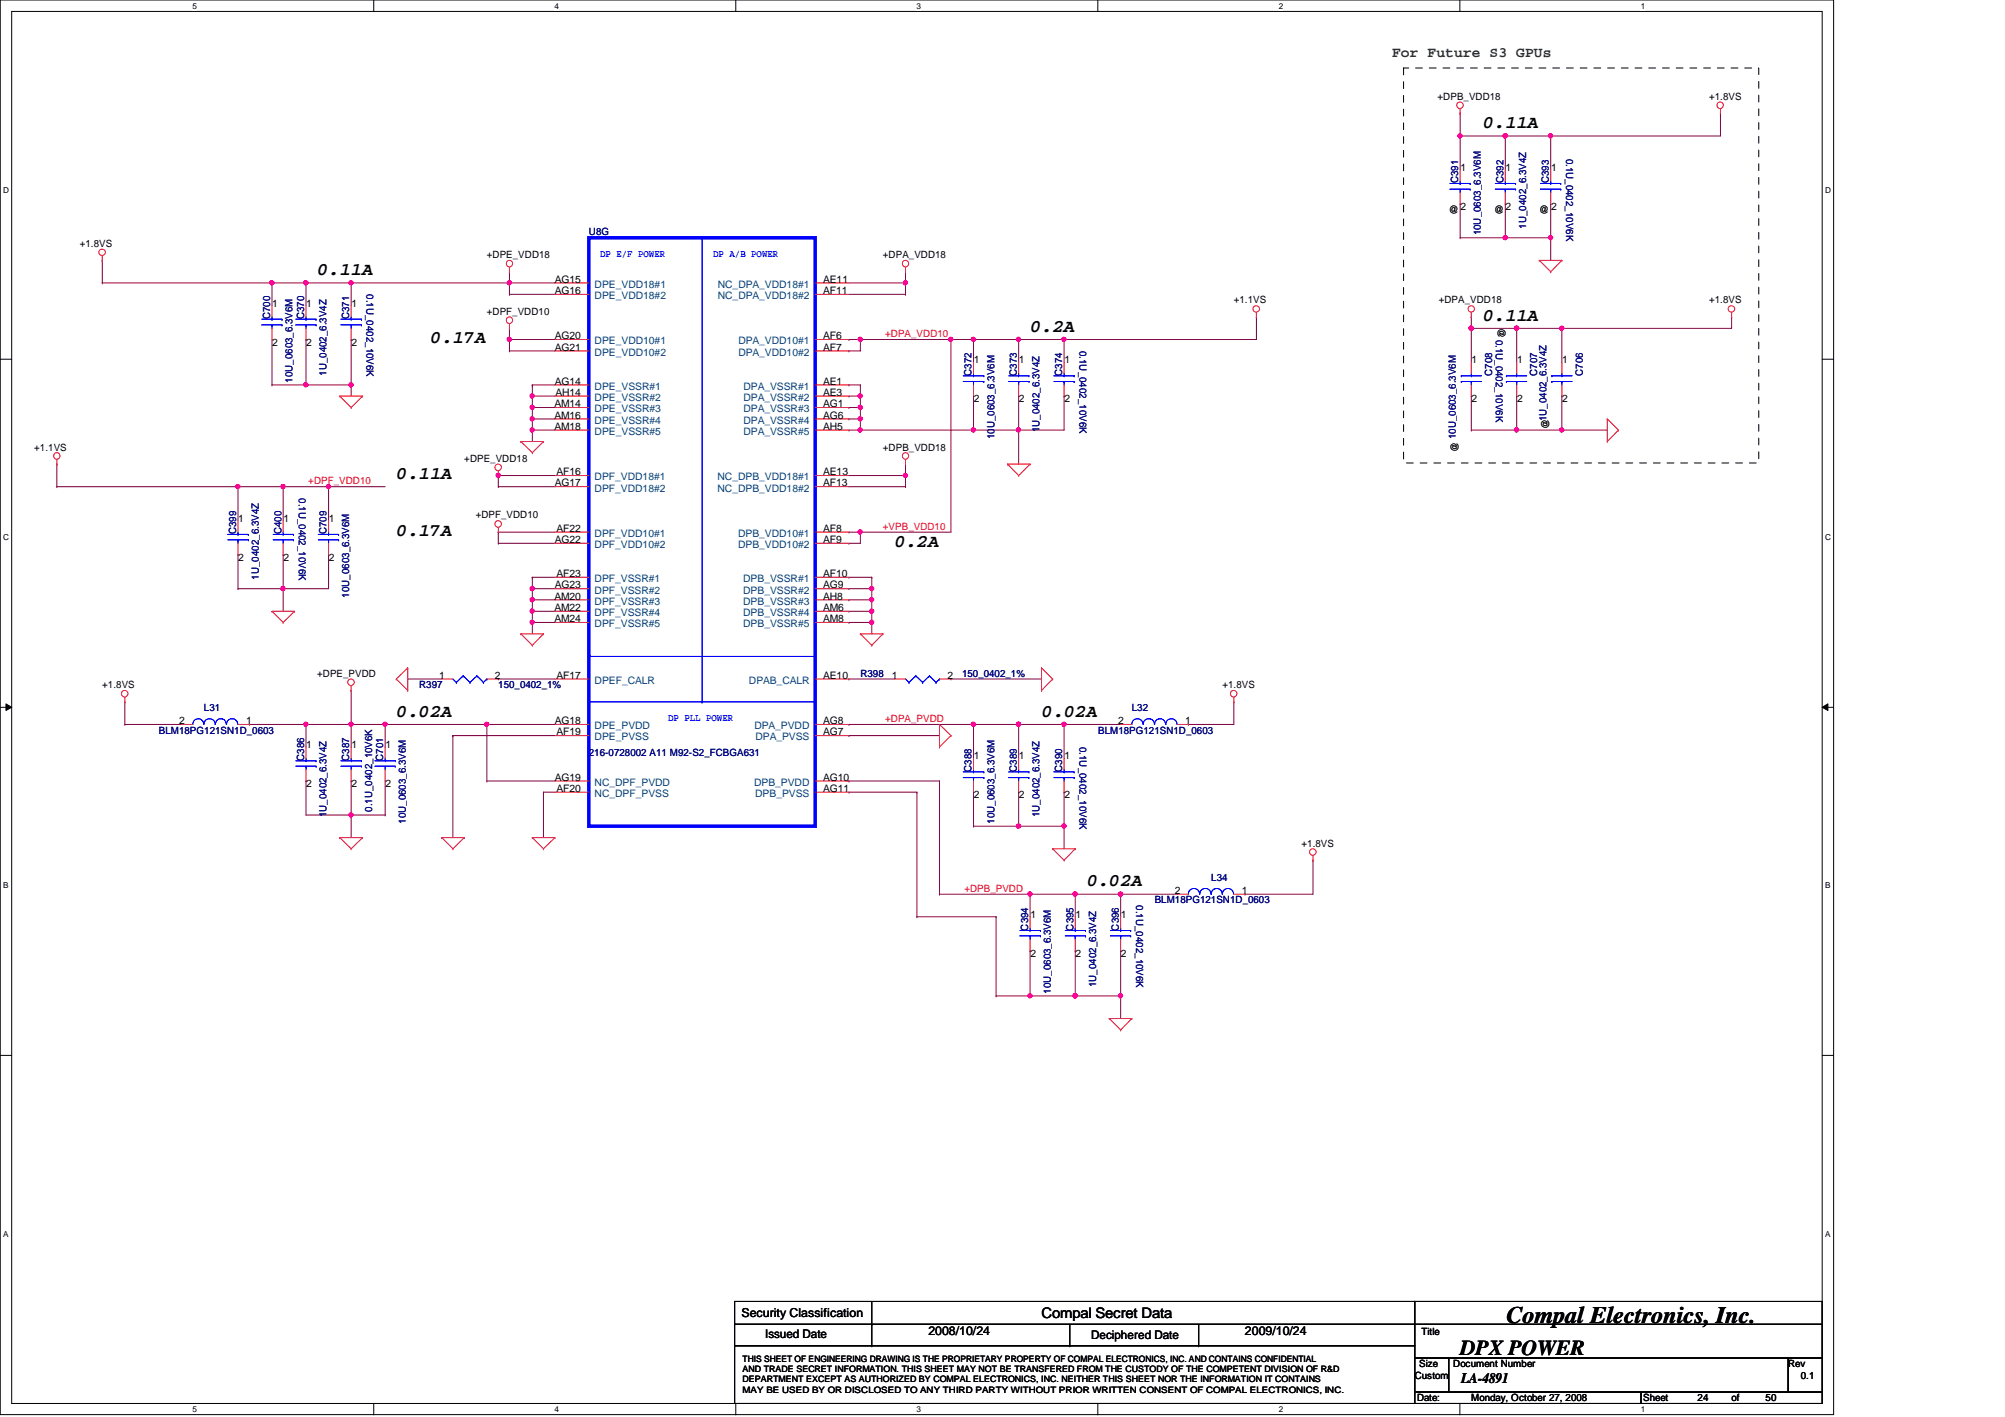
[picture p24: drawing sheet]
<svg xmlns="http://www.w3.org/2000/svg" width="297mm" height="210mm" viewBox="0 0 297 210" stroke-linecap="round" stroke-linejoin="round" font-family="sans-serif">
<defs><g id="words">
<text font-size="3.5" x="223.2" y="196">Compal Electronics, Inc.</text>
<text font-size="3.2" x="216.3" y="200.7">DPX POWER</text>
<g font-size="2.7">
<text x="219.7" y="19">0.11A</text>
<text x="47" y="40.8">0.11A</text>
<text x="219.7" y="47.5">0.11A</text>
<text x="63.7" y="50.8">0.17A</text>
<text x="152.6" y="49.1">0.2A</text>
<text x="58.7" y="71">0.11A</text>
<text x="58.7" y="79.3">0.17A</text>
<text x="132.5" y="81">0.2A</text>
<text x="58.7" y="106.2">0.02A</text>
<text x="154.3" y="106.2">0.02A</text>
<text x="161" y="131.3">0.02A</text>
</g>
<text font-size="2.2" fill="#008000" x="206.2" y="8.5">For Future S3 GPUs</text>
<g font-size="2.2">
<text x="154.3" y="195.3">Compal Secret Data</text>
<text x="216.5" y="204.9">LA-4891</text>
</g>
<g font-size="1.8">
<text x="109.9" y="195.1">Security Classification</text>
<text x="137.5" y="197.8">2008/10/24</text>
<text x="184.4" y="197.8">2009/10/24</text>
<text x="113.4" y="198.2">Issued Date</text>
<text x="161.7" y="198.4">Deciphered Date</text>
</g>
<g font-size="1.5">
<text x="213" y="14.8">+DPB_VDD18</text>
<text x="253.2" y="14.8">+1.8VS</text>
<text x="216.4" y="25.3">1</text>
<text x="223.1" y="25.3">1</text>
<text x="229.8" y="25.3">1</text>
<text x="214.6" y="31.5">@</text>
<text x="216.4" y="31.1">2</text>
<text x="221.4" y="31.5">@</text>
<text x="223.1" y="31.1">2</text>
<text x="228" y="31.5">@</text>
<text x="229.8" y="31.1">2</text>
<text x="11.8" y="36.6">+1.8VS</text>
<text x="72.1" y="38.3">+DPE_VDD18</text>
<text x="82.2" y="41.9">AG15</text>
<text x="122" y="41.9">AE11</text>
<text x="130.8" y="38.3">+DPA_VDD18</text>
<text x="40.3" y="45.4">1</text>
<text x="45.4" y="45.4">1</text>
<text x="52.1" y="45.4">1</text>
<text x="72.1" y="46.7">+DPF_VDD10</text>
<text x="82.2" y="43.6">AG16</text>
<text x="122" y="43.6">AF11</text>
<text x="182.8" y="45">+1.1VS</text>
<text x="213.1" y="45">+DPA_VDD18</text>
<text x="253.2" y="45">+1.8VS</text>
<text x="40.3" y="51.2">2</text>
<text x="45.4" y="51.2">2</text>
<text x="52.1" y="51.2">2</text>
<text x="82.2" y="50.2">AG20</text>
<text x="82.2" y="51.9">AG21</text>
<text x="122" y="50.2">AF6</text>
<text x="122" y="51.9">AF7</text>
<text x="144.3" y="53.8">1</text>
<text x="151" y="53.8">1</text>
<text x="157.7" y="53.8">1</text>
<text x="218" y="53.8">1</text>
<text x="222" y="48.6" transform="rotate(90 222 48.6)">@0.1U_0402_10V6K</text>
<text x="224.7" y="53.8">1</text>
<text x="231.4" y="53.8">1</text>
<text x="82.2" y="57">AG14</text>
<text x="82.3" y="58.6">AH14</text>
<text x="122" y="57">AE1</text>
<text x="122" y="58.6">AE3</text>
<text x="144.3" y="59.6">2</text>
<text x="151" y="59.6">2</text>
<text x="157.7" y="59.6">2</text>
<text x="218" y="59.6">2</text>
<text x="224.7" y="59.6">2</text>
<text x="231.4" y="59.6">2</text>
<text x="82.2" y="60.3">AM14</text>
<text x="82.2" y="62">AM16</text>
<text x="82.2" y="63.7">AM18</text>
<text x="122" y="60.3">AG1</text>
<text x="122" y="62">AG6</text>
<text x="122" y="63.7">AH5</text>
<text x="229.4" y="63.5" transform="rotate(-90 229.4 63.5)">@1U_0402_6.3V4Z</text>
<text x="5.1" y="66.8">+1.1VS</text>
<text x="68.8" y="68.4">+DPE_VDD18</text>
<text x="82.5" y="70.4">AF16</text>
<text x="122" y="70.4">AE13</text>
<text x="130.8" y="66.8">+DPB_VDD18</text>
<text x="216" y="66.9" transform="rotate(-90 216 66.9)">@ 10U_0603_6.3V6M</text>
<text x="35.3" y="77.3">1</text>
<text x="42" y="77.3">1</text>
<text x="48.7" y="77.3">1</text>
<text x="70.5" y="76.8">+DPF_VDD10</text>
<text x="82.2" y="72.1">AG17</text>
<text x="122" y="72.1">AF13</text>
<text x="35.3" y="83.1">2</text>
<text x="42" y="83.1">2</text>
<text x="48.7" y="83.1">2</text>
<text x="82.2" y="80.4">AG22</text>
<text x="82.5" y="78.8">AF22</text>
<text x="122" y="78.8">AF8</text>
<text x="122" y="80.4">AF9</text>
<text x="82.2" y="88.8">AM20</text>
<text x="82.2" y="87.2">AG23</text>
<text x="82.5" y="85.5">AF23</text>
<text x="122" y="85.5">AF10</text>
<text x="122" y="87.2">AG9</text>
<text x="122" y="88.8">AH8</text>
<text x="82.2" y="90.5">AM22</text>
<text x="82.2" y="92.2">AM24</text>
<text x="122" y="90.5">AM6</text>
<text x="122" y="92.2">AM8</text>
<text x="15.2" y="101.9">+1.8VS</text>
<text x="47" y="100.3">+DPE_PVDD</text>
<text x="65.1" y="100.5">1</text>
<text x="73.3" y="100.5">2</text>
<text x="82.5" y="100.5">AF17</text>
<text x="122" y="100.5">AE10</text>
<text x="132.1" y="100.5">1</text>
<text x="140.4" y="100.5">2</text>
<text x="181.1" y="101.9">+1.8VS</text>
<text x="26.5" y="107.3">2</text>
<text x="36.4" y="107.3">1</text>
<text x="82.2" y="107.3">AG18</text>
<text x="122" y="107.3">AG8</text>
<text x="165.6" y="107.3">2</text>
<text x="175.6" y="107.3">1</text>
<text x="45.4" y="110.8">1</text>
<text x="52.1" y="110.8">1</text>
<text x="57.1" y="110.8">1</text>
<text x="82.5" y="108.9">AF19</text>
<text x="122" y="108.9">AG7</text>
<text x="144.3" y="112.5">1</text>
<text x="151" y="112.5">1</text>
<text x="157.7" y="112.5">1</text>
<text x="45.4" y="116.6">2</text>
<text x="52.1" y="116.6">2</text>
<text x="57.1" y="116.6">2</text>
<text x="82.2" y="115.7">AG19</text>
<text x="82.5" y="117.3">AF20</text>
<text x="122" y="115.7">AG10</text>
<text x="122" y="117.3">AG11</text>
<text x="144.3" y="118.3">2</text>
<text x="151" y="118.3">2</text>
<text x="157.7" y="118.3">2</text>
<text x="192.8" y="125.4">+1.8VS</text>
<text x="152.7" y="136">1</text>
<text x="159.3" y="136">1</text>
<text x="166.1" y="136">1</text>
<text x="174" y="132.4">2</text>
<text x="184" y="132.4">1</text>
<text x="152.7" y="141.7">2</text>
<text x="159.3" y="141.7">2</text>
<text x="166.1" y="141.7">2</text>
<text x="210.6" y="197.7">Title</text>
<text x="210.3" y="202.5">Size</text>
<text x="215.3" y="202.5">Document Number</text>
<text x="264.9" y="202.5">Rev</text>
<text x="209.6" y="204.2">Custom</text>
<text x="209.9" y="207.6">Date:</text>
<text x="218" y="207.6">Monday, October 27, 2008</text>
<text x="243.5" y="207.6">Sheet</text>
<text x="251.5" y="207.6">24</text>
<text x="256.5" y="207.6">of</text>
<text x="261.6" y="207.6">50</text>
<text x="266.8" y="204.2">0.1</text>
</g>
<g font-size="1.5" fill="#000080">
<text x="232" y="23.5" transform="rotate(90 232 23.5)">0.1U_0402_10V6K</text>
<text x="216" y="27.2" transform="rotate(-90 216 27.2)">C391</text>
<text x="222.8" y="27.2" transform="rotate(-90 222.8 27.2)">C392</text>
<text x="229.4" y="27.2" transform="rotate(-90 229.4 27.2)">C393</text>
<text x="87.2" y="34.9">U8G</text>
<text x="219.4" y="34.9" transform="rotate(-90 219.4 34.9)">10U_0603_6.3V6M</text>
<text x="226.1" y="33.9" transform="rotate(-90 226.1 33.9)">1U_0402_6.3V4Z</text>
<text x="40" y="47.3" transform="rotate(-90 40 47.3)">C700</text>
<text x="45" y="47.3" transform="rotate(-90 45 47.3)">C370</text>
<text x="51.7" y="47.3" transform="rotate(-90 51.7 47.3)">C371</text>
<text x="54.3" y="43.6" transform="rotate(90 54.3 43.6)">0.1U_0402_10V6K</text>
<text x="159.9" y="52" transform="rotate(90 159.9 52)">0.1U_0402_10V6K</text>
<text x="43.3" y="56.7" transform="rotate(-90 43.3 56.7)">10U_0603_6.3V6M</text>
<text x="48.4" y="55.7" transform="rotate(-90 48.4 55.7)">1U_0402_6.3V4Z</text>
<text x="143.9" y="55.7" transform="rotate(-90 143.9 55.7)">C372</text>
<text x="150.7" y="55.7" transform="rotate(-90 150.7 55.7)">C373</text>
<text x="157.3" y="55.7" transform="rotate(-90 157.3 55.7)">C374</text>
<text x="221.1" y="55.7" transform="rotate(-90 221.1 55.7)">C708</text>
<text x="227.7" y="55.7" transform="rotate(-90 227.7 55.7)">C707</text>
<text x="234.5" y="55.7" transform="rotate(-90 234.5 55.7)">C706</text>
<text x="147.3" y="65.1" transform="rotate(-90 147.3 65.1)">10U_0603_6.3V6M</text>
<text x="154" y="64.1" transform="rotate(-90 154 64.1)">1U_0402_6.3V4Z</text>
<text x="44.3" y="73.8" transform="rotate(90 44.3 73.8)">0.1U_0402_10V6K</text>
<text x="35" y="79.2" transform="rotate(-90 35 79.2)">C399</text>
<text x="41.7" y="79.2" transform="rotate(-90 41.7 79.2)">C400</text>
<text x="48.4" y="79.2" transform="rotate(-90 48.4 79.2)">C709</text>
<text x="38.4" y="85.9" transform="rotate(-90 38.4 85.9)">1U_0402_6.3V4Z</text>
<text x="51.7" y="88.5" transform="rotate(-90 51.7 88.5)">10U_0603_6.3V6M</text>
<text x="62.1" y="101.9">R397</text>
<text x="73.8" y="101.9">150_0402_1%</text>
<text x="127.5" y="100.3">R398</text>
<text x="142.5" y="100.3">150_0402_1%</text>
<text x="30.2" y="105.3">L31</text>
<text x="167.7" y="105.3">L32</text>
<text x="23.5" y="108.7">BLM18PG121SN1D_0603</text>
<text x="45" y="112.7" transform="rotate(-90 45 112.7)">C386</text>
<text x="51.7" y="112.7" transform="rotate(-90 51.7 112.7)">C387</text>
<text x="56.8" y="112.7" transform="rotate(-90 56.8 112.7)">C701</text>
<text x="87.2" y="112">216-0728002 A11 M92-S2_FCBGA631</text>
<text x="159.9" y="110.7" transform="rotate(90 159.9 110.7)">0.1U_0402_10V6K</text>
<text x="162.7" y="108.7">BLM18PG121SN1D_0603</text>
<text x="143.9" y="114.3" transform="rotate(-90 143.9 114.3)">C388</text>
<text x="150.7" y="114.3" transform="rotate(-90 150.7 114.3)">C389</text>
<text x="157.3" y="114.3" transform="rotate(-90 157.3 114.3)">C390</text>
<text x="48.4" y="121.1" transform="rotate(-90 48.4 121.1)">1U_0402_6.3V4Z</text>
<text x="55.1" y="120.2" transform="rotate(-90 55.1 120.2)">0.1U_0402_10V6K</text>
<text x="60.1" y="122" transform="rotate(-90 60.1 122)">10U_0603_6.3V6M</text>
<text x="147.3" y="122" transform="rotate(-90 147.3 122)">10U_0603_6.3V6M</text>
<text x="154" y="121.1" transform="rotate(-90 154 121.1)">1U_0402_6.3V4Z</text>
<text x="179.4" y="130.5">L34</text>
<text x="152.3" y="137.8" transform="rotate(-90 152.3 137.8)">C394</text>
<text x="159" y="137.8" transform="rotate(-90 159 137.8)">C395</text>
<text x="165.7" y="137.8" transform="rotate(-90 165.7 137.8)">C396</text>
<text x="168.3" y="134.1" transform="rotate(90 168.3 134.1)">0.1U_0402_10V6K</text>
<text x="171.1" y="133.8">BLM18PG121SN1D_0603</text>
<text x="155.7" y="147.2" transform="rotate(-90 155.7 147.2)">10U_0603_6.3V6M</text>
<text x="162.4" y="146.2" transform="rotate(-90 162.4 146.2)">1U_0402_6.3V4Z</text>
</g>
<g font-size="1.5" fill="#00f">
<text x="88.9" y="38.1">DP E/F POWER</text>
<text x="105.7" y="38.1">DP A/B POWER</text>
<text x="99" y="106.8">DP PLL POWER</text>
</g>
<g font-size="1.5" fill="#004080">
<text x="88.1" y="42.6">DPE_VDD18#1</text>
<text x="88.1" y="44.3">DPE_VDD18#2</text>
<text x="106.3" y="42.6">NC_DPA_VDD18#1</text>
<text x="106.3" y="44.3">NC_DPA_VDD18#2</text>
<text x="88.1" y="51">DPE_VDD10#1</text>
<text x="88.1" y="52.7">DPE_VDD10#2</text>
<text x="109.4" y="51">DPA_VDD10#1</text>
<text x="109.4" y="52.7">DPA_VDD10#2</text>
<text x="88.1" y="57.7">DPE_VSSR#1</text>
<text x="88.1" y="59.4">DPE_VSSR#2</text>
<text x="110.1" y="57.7">DPA_VSSR#1</text>
<text x="110.1" y="59.4">DPA_VSSR#2</text>
<text x="88.1" y="61.1">DPE_VSSR#3</text>
<text x="88.1" y="62.8">DPE_VSSR#4</text>
<text x="88.1" y="64.4">DPE_VSSR#5</text>
<text x="110.1" y="61.1">DPA_VSSR#3</text>
<text x="110.1" y="62.8">DPA_VSSR#4</text>
<text x="110.1" y="64.4">DPA_VSSR#5</text>
<text x="88.1" y="71.2">DPF_VDD18#1</text>
<text x="106.3" y="71.2">NC_DPB_VDD18#1</text>
<text x="88.1" y="72.8">DPF_VDD18#2</text>
<text x="106.3" y="72.8">NC_DPB_VDD18#2</text>
<text x="88.1" y="79.5">DPF_VDD10#1</text>
<text x="88.1" y="81.2">DPF_VDD10#2</text>
<text x="109.3" y="79.5">DPB_VDD10#1</text>
<text x="109.3" y="81.2">DPB_VDD10#2</text>
<text x="88.1" y="86.2">DPF_VSSR#1</text>
<text x="88.1" y="87.9">DPF_VSSR#2</text>
<text x="88.1" y="89.6">DPF_VSSR#3</text>
<text x="110.1" y="86.2">DPB_VSSR#1</text>
<text x="110.1" y="87.9">DPB_VSSR#2</text>
<text x="110.1" y="89.6">DPB_VSSR#3</text>
<text x="88.1" y="91.3">DPF_VSSR#4</text>
<text x="88.1" y="92.9">DPF_VSSR#5</text>
<text x="110.1" y="91.3">DPB_VSSR#4</text>
<text x="110.1" y="92.9">DPB_VSSR#5</text>
<text x="88.1" y="101.3">DPEF_CALR</text>
<text x="111" y="101.3">DPAB_CALR</text>
<text x="88.1" y="108">DPE_PVDD</text>
<text x="88.1" y="109.7">DPE_PVSS</text>
<text x="111.8" y="108">DPA_PVDD</text>
<text x="111.9" y="109.7">DPA_PVSS</text>
<text x="88.1" y="116.4">NC_DPF_PVDD</text>
<text x="88.1" y="118.1">NC_DPF_PVSS</text>
<text x="111.7" y="116.4">DPB_PVDD</text>
<text x="111.9" y="118.1">DPB_PVSS</text>
</g>
<g font-size="1.5" fill="#f00">
<text x="131.1" y="50">+DPA_VDD10</text>
<text x="45.7" y="71.8">+DPF_VDD10</text>
<text x="130.8" y="78.5">+VPB_VDD10</text>
<text x="131.1" y="107">+DPA_PVDD</text>
<text x="142.9" y="132.1">+DPB_PVDD</text>
</g>
<g font-size="1.3">
<text x="110" y="201.7">THIS SHEET OF ENGINEERING DRAWING IS THE PROPRIETARY PROPERTY OF COMPAL ELECTRONICS, INC. AND CONTAINS CONFIDENTIAL</text>
<text x="110" y="203.2">AND TRADE SECRET INFORMATION. THIS SHEET MAY NOT BE TRANSFERED FROM THE CUSTODY OF THE COMPETENT DIVISION OF R&amp;D</text>
<text x="110" y="206.3">MAY BE USED BY OR DISCLOSED TO ANY THIRD PARTY WITHOUT PRIOR WRITTEN CONSENT OF COMPAL ELECTRONICS, INC.</text>
<text x="110" y="204.8">DEPARTMENT EXCEPT AS AUTHORIZED BY COMPAL ELECTRONICS, INC. NEITHER THIS SHEET NOR THE INFORMATION IT CONTAINS</text>
</g>
<g font-size="1.2">
<text x="28.5" y="1.3">5</text>
<text x="82.2" y="1.3">4</text>
<text x="135.8" y="1.3">3</text>
<text x="189.4" y="1.3">2</text>
<text x="243.1" y="1.3">1</text>
<text x=".5" y="28.5">D</text>
<text x="270.4" y="28.5">D</text>
<text x=".5" y="80.1">C</text>
<text x="270.4" y="80.1">C</text>
<text x=".5" y="131.6">B</text>
<text x="270.4" y="131.6">B</text>
<text x=".5" y="183.2">A</text>
<text x="270.4" y="183.2">A</text>
<text x="28.5" y="209.2">5</text>
<text x="82.2" y="209.2">4</text>
<text x="135.8" y="209.2">3</text>
<text x="189.4" y="209.2">2</text>
<text x="243.1" y="209.2">1</text>
</g>
</g></defs>
<path d="M0 0h271.6v209.5h-271.6zM1.7 1.7h268.3v206.2h-268.3z" fill="none" stroke="#000" stroke-width=".15"/>
<g fill="#fff">
<path d="M28.5 .2h.7v1.3h-.7z"/>
<path d="M28.5 208.1h.7v1.3h-.7z"/>
</g>
<path d="M55.4 0v1.7M55.4 207.9v1.7" fill="none" stroke="#000" stroke-width=".15"/>
<g fill="#fff">
<path d="M82.2 .2h.6v1.3h-.6z"/>
<path d="M82.2 208.1h.6v1.3h-.6z"/>
</g>
<path d="M109 0v1.7M109 207.9v1.7" fill="none" stroke="#000" stroke-width=".15"/>
<g fill="#fff">
<path d="M135.8 .2h.6v1.3h-.6z"/>
<path d="M135.8 208.1h.6v1.3h-.6z"/>
</g>
<path d="M162.6 0v1.7M162.6 207.9v1.7" fill="none" stroke="#000" stroke-width=".15"/>
<g fill="#fff">
<path d="M189.4 .2h.7v1.3h-.7z"/>
<path d="M189.4 208.1h.7v1.3h-.7z"/>
</g>
<path d="M216.3 0v1.7M216.3 207.9v1.7" fill="none" stroke="#000" stroke-width=".15"/>
<g fill="#fff">
<path d="M243.1 .2h.6v1.3h-.6z"/>
<path d="M243.1 208.1h.6v1.3h-.6z"/>
<path d="M.5 27.4h.8v1.4h-.8z"/>
<path d="M270.4 27.4h.8v1.4h-.8z"/>
<path d="M.5 79h.8v1.3h-.8z"/>
<path d="M270.4 79h.8v1.3h-.8z"/>
</g>
<path d="M0 53.2h1.7M270 53.2h1.6" fill="none" stroke="#000" stroke-width=".15"/>
<g fill="#fff">
<path d="M.5 130.5h.7v1.4h-.7z"/>
<path d="M270.4 130.5h.7v1.4h-.7z"/>
</g>
<path d="M0 104.8h1.7M.9 104.3l.8 .5-.8 .4zM270 104.8l.8-.5v.9zM270 104.8h1.6" fill="none" stroke="#000" stroke-width=".15"/>
<path d="M.9 104.3l.8 .5-.8 .4zM270 104.8l.8-.5v.9z" fill="#000"/>
<g fill="#fff">
<path d="M.5 182.1h.7v1.3h-.7z"/>
<path d="M270.4 182.1h.7v1.3h-.7z"/>
</g>
<path d="M0 156.3h1.7M270 156.3h1.6" fill="none" stroke="#000" stroke-width=".15"/>
<path d="M8.4 68.7h.1M8.4 72.1h.1M8.4 68.7v3.4M8.4 72.1h33.5M35.3 72.1h.1M35.3 72.1v5" fill="none" stroke="#800040" stroke-width=".15"/>
<circle cx="35.2" cy="72.1" r=".32" fill="#f0f"/>
<circle cx="35.2" cy="72.1" r=".32" fill="none" stroke="#f0f" stroke-width=".15"/>
<path d="M41.9 72.1h.1M41.9 72.1v5M48.7 72.1h.1M48.7 72.1h8.4" fill="none" stroke="#800040" stroke-width=".15"/>
<circle cx="48.7" cy="72.1" r=".32" fill="#f0f"/>
<circle cx="48.7" cy="72.1" r=".32" fill="none" stroke="#f0f" stroke-width=".15"/>
<path d="M35.3 87.2h.1M35.3 87.2h6.6M67.1 109h.1M67.1 109h15.1M157.6 107.3h.1M157.6 107.3v5.1M157.6 107.3h8.4M176.1 107.3h.1M182.8 104h.1M182.8 104v3.3h-6.7" fill="none" stroke="#800040" stroke-width=".15"/>
<circle cx="157.6" cy="107.3" r=".32" fill="#f0f"/>
<circle cx="157.6" cy="107.3" r=".32" fill="none" stroke="#f0f" stroke-width=".15"/>
<path d="M125.8 109h.1M125.8 109h13.4M135.8 135.8h.1M135.8 135.8h11.8M166 132.5h.1M166 132.5v3.3M184.4 132.5h.1M194.5 127.4h.1M194.5 127.4v5.1h-10.1M152.6 147.5h.1M152.6 147.5h6.7" fill="none" stroke="#800040" stroke-width=".15"/>
<circle cx="159.3" cy="147.5" r=".32" fill="#f0f"/>
<circle cx="159.3" cy="147.5" r=".32" fill="none" stroke="#f0f" stroke-width=".15"/>
<circle cx="152.6" cy="147.5" r=".32" fill="#f0f"/>
<circle cx="152.6" cy="147.5" r=".32" fill="none" stroke="#f0f" stroke-width=".15"/>
<path d="M166 132.5h.1M166 132.5h8.4" fill="none" stroke="#800040" stroke-width=".15"/>
<circle cx="166" cy="132.4" r=".32" fill="#f0f"/>
<circle cx="166" cy="132.4" r=".32" fill="none" stroke="#f0f" stroke-width=".15"/>
<path d="M139.2 132.5h.1M139.2 132.5h13.4M152.6 132.5h.1M152.6 132.5v3.3M159.3 132.5h.1M159.3 132.5h6.7M159.3 132.5v3.3" fill="none" stroke="#800040" stroke-width=".15"/>
<circle cx="159.3" cy="132.4" r=".32" fill="#f0f"/>
<circle cx="159.3" cy="132.4" r=".32" fill="none" stroke="#f0f" stroke-width=".15"/>
<path d="M152.6 132.5h.1M152.6 132.5h6.7" fill="none" stroke="#800040" stroke-width=".15"/>
<circle cx="159.3" cy="132.4" r=".32" fill="#f0f"/>
<circle cx="159.3" cy="132.4" r=".32" fill="none" stroke="#f0f" stroke-width=".15"/>
<circle cx="152.6" cy="132.4" r=".32" fill="#f0f"/>
<circle cx="152.6" cy="132.4" r=".32" fill="none" stroke="#f0f" stroke-width=".15"/>
<path d="M52 102.3h.1M52 102.3v5M125.8 115.7h.1M125.8 115.7h13.4M139.2 115.7h.1M139.2 115.7v16.8M166 147.5h.1M166 147.5v3.4" fill="none" stroke="#800040" stroke-width=".15"/>
<circle cx="52" cy="107.3" r=".32" fill="#f0f"/>
<circle cx="52" cy="107.3" r=".32" fill="none" stroke="#f0f" stroke-width=".15"/>
<path d="M144.2 50.3h.1M144.2 50.3h6.7M157.6 50.3h.1M157.6 50.3v3.4M60.4 100.6h.1M60.4 100.6h5M125.8 100.6h.1M125.8 100.6h6.7" fill="none" stroke="#800040" stroke-width=".15"/>
<circle cx="150.9" cy="50.3" r=".32" fill="#f0f"/>
<circle cx="150.9" cy="50.3" r=".32" fill="none" stroke="#f0f" stroke-width=".15"/>
<circle cx="144.2" cy="50.3" r=".32" fill="#f0f"/>
<circle cx="144.2" cy="50.3" r=".32" fill="none" stroke="#f0f" stroke-width=".15"/>
<path d="M144.2 50.3h.1M144.2 50.3v3.4M150.9 50.3h.1M150.9 50.3v3.4M127.5 63.7h.1M127.5 63.7h16.7" fill="none" stroke="#800040" stroke-width=".15"/>
<circle cx="127.4" cy="63.7" r=".32" fill="#f0f"/>
<circle cx="127.4" cy="63.7" r=".32" fill="none" stroke="#f0f" stroke-width=".15"/>
<path d="M144.2 58.7h.1M144.2 58.7v5M150.9 50.3h.1M150.9 50.3h35.2M157.6 50.3h.1" fill="none" stroke="#800040" stroke-width=".15"/>
<circle cx="157.6" cy="50.3" r=".32" fill="#f0f"/>
<circle cx="157.6" cy="50.3" r=".32" fill="none" stroke="#f0f" stroke-width=".15"/>
<path d="M140.9 50.3h.1M140.9 50.3h3.3" fill="none" stroke="#800040" stroke-width=".15"/>
<circle cx="140.9" cy="50.3" r=".32" fill="#f0f"/>
<circle cx="140.9" cy="50.3" r=".32" fill="none" stroke="#f0f" stroke-width=".15"/>
<path d="M40.3 41.9h.1M40.3 41.9h5M125.8 50.3h.1M125.8 50.3h1.7" fill="none" stroke="#800040" stroke-width=".15"/>
<circle cx="40.3" cy="41.9" r=".32" fill="#f0f"/>
<circle cx="40.3" cy="41.9" r=".32" fill="none" stroke="#f0f" stroke-width=".15"/>
<path d="M125.8 52h.1M125.8 57h.1M125.8 57h1.7M127.5 50.3h.1M127.5 50.3v1.7h-1.7M125.8 63.7h.1M125.8 60.4h.1M125.8 62.1h.1M125.8 63.7h1.7M125.8 60.4h1.7M125.8 62.1h1.7" fill="none" stroke="#800040" stroke-width=".15"/>
<circle cx="127.4" cy="62" r=".32" fill="#f0f"/>
<circle cx="127.4" cy="62" r=".32" fill="none" stroke="#f0f" stroke-width=".15"/>
<path d="M78.9 90.6h.1M78.9 90.6h3.3" fill="none" stroke="#800040" stroke-width=".15"/>
<circle cx="78.8" cy="90.5" r=".32" fill="#f0f"/>
<circle cx="78.8" cy="90.5" r=".32" fill="none" stroke="#f0f" stroke-width=".15"/>
<path d="M45.3 41.9h.1M45.3 41.9h6.7" fill="none" stroke="#800040" stroke-width=".15"/>
<circle cx="45.3" cy="41.9" r=".32" fill="#f0f"/>
<circle cx="45.3" cy="41.9" r=".32" fill="none" stroke="#f0f" stroke-width=".15"/>
<path d="M15.2 38.6h.1M15.2 38.6v3.3M45.3 41.9h.1M45.3 41.9v3.4M52 41.9h.1M52 41.9v3.4M75.5 41.9h.1M75.5 41.9h6.7" fill="none" stroke="#800040" stroke-width=".15"/>
<circle cx="75.5" cy="41.9" r=".32" fill="#f0f"/>
<circle cx="75.5" cy="41.9" r=".32" fill="none" stroke="#f0f" stroke-width=".15"/>
<path d="M45.3 57h.1M45.3 57h6.7M75.5 43.6h.1M75.5 41.9h.1M75.5 50.3h.1M75.5 43.6h6.7M75.5 41.9v1.7M75.5 50.3h6.7" fill="none" stroke="#800040" stroke-width=".15"/>
<circle cx="75.5" cy="50.3" r=".32" fill="#f0f"/>
<circle cx="75.5" cy="50.3" r=".32" fill="none" stroke="#f0f" stroke-width=".15"/>
<path d="M75.5 50.3h.1M75.5 52h.1M75.5 50.3v1.7M75.5 52h6.7M78.9 58.7h.1M78.9 58.7h3.3M125.8 80.5h.1M125.8 80.5h1.7" fill="none" stroke="#800040" stroke-width=".15"/>
<circle cx="78.8" cy="58.6" r=".32" fill="#f0f"/>
<circle cx="78.8" cy="58.6" r=".32" fill="none" stroke="#f0f" stroke-width=".15"/>
<path d="M129.2 87.2h.1M129.2 87.2v1.7" fill="none" stroke="#800040" stroke-width=".15"/>
<circle cx="129.1" cy="87.2" r=".32" fill="#f0f"/>
<circle cx="129.1" cy="87.2" r=".32" fill="none" stroke="#f0f" stroke-width=".15"/>
<path d="M78.9 60.4h.1M78.9 60.4h3.3" fill="none" stroke="#800040" stroke-width=".15"/>
<circle cx="78.8" cy="60.3" r=".32" fill="#f0f"/>
<circle cx="78.8" cy="60.3" r=".32" fill="none" stroke="#f0f" stroke-width=".15"/>
<path d="M125.8 90.6h.1M125.8 90.6h3.4" fill="none" stroke="#800040" stroke-width=".15"/>
<circle cx="129.1" cy="90.5" r=".32" fill="#f0f"/>
<circle cx="129.1" cy="90.5" r=".32" fill="none" stroke="#f0f" stroke-width=".15"/>
<path d="M78.9 62.1h.1M78.9 62.1h3.3" fill="none" stroke="#800040" stroke-width=".15"/>
<circle cx="78.8" cy="62" r=".32" fill="#f0f"/>
<circle cx="78.8" cy="62" r=".32" fill="none" stroke="#f0f" stroke-width=".15"/>
<path d="M78.9 63.7h.1M78.9 63.7v1.7" fill="none" stroke="#800040" stroke-width=".15"/>
<circle cx="78.8" cy="63.7" r=".32" fill="#f0f"/>
<circle cx="78.8" cy="63.7" r=".32" fill="none" stroke="#f0f" stroke-width=".15"/>
<path d="M52 41.9h.1M75.5 40.3h.1M75.5 40.3v1.6h-23.5" fill="none" stroke="#800040" stroke-width=".15"/>
<circle cx="52" cy="41.9" r=".32" fill="#f0f"/>
<circle cx="52" cy="41.9" r=".32" fill="none" stroke="#f0f" stroke-width=".15"/>
<path d="M75.5 48.6h.1M75.5 48.6v1.7M73.8 70.4h.1M73.8 70.4v1.7" fill="none" stroke="#800040" stroke-width=".15"/>
<circle cx="73.8" cy="70.4" r=".32" fill="#f0f"/>
<circle cx="73.8" cy="70.4" r=".32" fill="none" stroke="#f0f" stroke-width=".15"/>
<path d="M73.8 72.1h.1M73.8 78.8h.1M73.8 72.1h8.4M73.8 78.8v1.7M73.8 78.8h8.4M73.8 80.5h.1M73.8 80.5h8.4M78.9 92.2h.1M78.9 92.2v1.7" fill="none" stroke="#800040" stroke-width=".15"/>
<circle cx="78.8" cy="92.2" r=".32" fill="#f0f"/>
<circle cx="78.8" cy="92.2" r=".32" fill="none" stroke="#f0f" stroke-width=".15"/>
<path d="M73.8 100.6h.1M73.8 100.6h8.4M125.8 107.3h.1M125.8 107.3h25.1M144.2 107.3h.1" fill="none" stroke="#800040" stroke-width=".15"/>
<circle cx="150.9" cy="107.3" r=".32" fill="#f0f"/>
<circle cx="150.9" cy="107.3" r=".32" fill="none" stroke="#f0f" stroke-width=".15"/>
<circle cx="144.2" cy="107.3" r=".32" fill="#f0f"/>
<circle cx="144.2" cy="107.3" r=".32" fill="none" stroke="#f0f" stroke-width=".15"/>
<path d="M144.2 107.3h.1M144.2 107.3v5.1M150.9 107.3h.1M150.9 107.3v5.1M150.9 107.3h6.7" fill="none" stroke="#800040" stroke-width=".15"/>
<circle cx="150.9" cy="107.3" r=".32" fill="#f0f"/>
<circle cx="150.9" cy="107.3" r=".32" fill="none" stroke="#f0f" stroke-width=".15"/>
<path d="M18.5 107.3h.1M18.5 104h.1M18.5 107.3h8.4M18.5 104v3.3M37 107.3h.1M37 107.3h8.3M144.2 117.3h.1M144.2 117.3v5.1" fill="none" stroke="#800040" stroke-width=".15"/>
<circle cx="45.3" cy="107.3" r=".32" fill="#f0f"/>
<circle cx="45.3" cy="107.3" r=".32" fill="none" stroke="#f0f" stroke-width=".15"/>
<g fill="none" stroke="#800040" stroke-width=".15">
<path d="M73.8 70.4h.1M73.8 70.4h8.4M45.3 107.3h.1M45.3 107.3v3.4M45.3 107.3h6.7M52 107.3h.1M52 107.3v3.4M72.1 107.3h.1M72.1 107.3h10.1M140.9 100.6h.1M140.9 100.6h13.4M45.3 120.7h6.7"/>
<path d="M52 120.7h.1"/>
</g>
<circle cx="72.1" cy="107.3" r=".32" fill="#f0f"/>
<circle cx="72.1" cy="107.3" r=".32" fill="none" stroke="#f0f" stroke-width=".15"/>
<path d="M254.9 16.8h.1M254.9 16.8v3.4h-25.2M229.7 20.2h.1M229.7 20.2v4.9" fill="none" stroke="#800040" stroke-width=".15"/>
<circle cx="229.7" cy="20.1" r=".32" fill="#f0f"/>
<circle cx="229.7" cy="20.1" r=".32" fill="none" stroke="#f0f" stroke-width=".15"/>
<path d="M216.3 20.2h.1M216.3 20.2h6.7" fill="none" stroke="#800040" stroke-width=".15"/>
<circle cx="223" cy="20.1" r=".32" fill="#f0f"/>
<circle cx="223" cy="20.1" r=".32" fill="none" stroke="#f0f" stroke-width=".15"/>
<circle cx="216.3" cy="20.1" r=".32" fill="#f0f"/>
<circle cx="216.3" cy="20.1" r=".32" fill="none" stroke="#f0f" stroke-width=".15"/>
<path d="M216.3 20.2h.1M216.3 20.2v4.9M223 20.2h.1M223 20.2v4.9M223 20.2h6.7" fill="none" stroke="#800040" stroke-width=".15"/>
<circle cx="223" cy="20.1" r=".32" fill="#f0f"/>
<circle cx="223" cy="20.1" r=".32" fill="none" stroke="#f0f" stroke-width=".15"/>
<g fill="none" stroke="#800040" stroke-width=".15">
<path d="M216.3 16.8h.1M216.3 16.8v3.4M15.2 41.9h.1M15.2 41.9h25.1M40.3 41.9h.1M40.3 41.9v3.4M41.9 72.1h.1M41.9 72.1h6.8M48.7 72.1h.1M48.7 72.1v5M52 107.3h.1M52 107.3h5.1"/>
<path d="M57.1 107.3h.1M57.1 107.3v3.4M72.1 107.3h.1M72.1 115.7h.1M72.1 107.3v8.4M72.1 115.7h10.1"/>
</g>
<circle cx="41.9" cy="72.1" r=".32" fill="#f0f"/>
<circle cx="41.9" cy="72.1" r=".32" fill="none" stroke="#f0f" stroke-width=".15"/>
<path d="M229.7 35.2h.1M229.7 35.2v3.4M150.9 63.7h.1M150.9 63.7h6.7M57.1 115.7v5M57.1 120.7h.1M147.6 135.8h.1M147.6 135.8v11.7" fill="none" stroke="#800040" stroke-width=".15"/>
<circle cx="150.9" cy="63.7" r=".32" fill="#f0f"/>
<circle cx="150.9" cy="63.7" r=".32" fill="none" stroke="#f0f" stroke-width=".15"/>
<path d="M78.9 87.2h.1M78.9 87.2h3.3" fill="none" stroke="#800040" stroke-width=".15"/>
<circle cx="78.8" cy="87.2" r=".32" fill="#f0f"/>
<circle cx="78.8" cy="87.2" r=".32" fill="none" stroke="#f0f" stroke-width=".15"/>
<g fill="none" stroke="#800040" stroke-width=".15">
<path d="M229.7 30.2h.1M229.7 30.2v5M40.3 57h.1M40.3 50.3v6.7M45.3 50.3h.1M45.3 50.3v6.7M125.8 58.7h.1M125.8 58.7h1.7M125.8 78.8h.1M125.8 78.8h1.7M78.9 85.5h.1M78.9 85.5v1.7"/>
<path d="M78.9 85.5h3.3M129.2 92.2h.1M129.2 92.2v1.7M80.5 117.3h.1M80.5 117.3v6.8"/>
</g>
<circle cx="45.3" cy="57" r=".32" fill="#f0f"/>
<circle cx="45.3" cy="57" r=".32" fill="none" stroke="#f0f" stroke-width=".15"/>
<path d="M159.3 147.5h.1M159.3 147.5h6.7" fill="none" stroke="#800040" stroke-width=".15"/>
<circle cx="166" cy="147.5" r=".32" fill="#f0f"/>
<circle cx="166" cy="147.5" r=".32" fill="none" stroke="#f0f" stroke-width=".15"/>
<circle cx="159.3" cy="147.5" r=".32" fill="#f0f"/>
<circle cx="159.3" cy="147.5" r=".32" fill="none" stroke="#f0f" stroke-width=".15"/>
<path d="M52 50.3h.1M52 50.3v6.7M78.9 87.2h.1M78.9 87.2v1.7M125.8 92.2h.1M125.8 92.2h3.4" fill="none" stroke="#800040" stroke-width=".15"/>
<circle cx="129.1" cy="92.2" r=".32" fill="#f0f"/>
<circle cx="129.1" cy="92.2" r=".32" fill="none" stroke="#f0f" stroke-width=".15"/>
<path d="M150.9 58.7h.1M150.9 58.7v10M157.6 58.7h.1M157.6 58.7v5M127.5 60.4h.1M127.5 60.4v1.7M150.9 63.7h.1M80.5 117.3h.1M80.5 117.3h1.7M144.2 122.4h.1M144.2 122.4h6.7" fill="none" stroke="#800040" stroke-width=".15"/>
<circle cx="127.4" cy="60.3" r=".32" fill="#f0f"/>
<circle cx="127.4" cy="60.3" r=".32" fill="none" stroke="#f0f" stroke-width=".15"/>
<path d="M223 30.2h.1M223 30.2v5M127.5 57h.1M127.5 57v1.7M150.9 122.4h.1M150.9 122.4h6.7M152.6 140.8h.1M152.6 140.8v6.7" fill="none" stroke="#800040" stroke-width=".15"/>
<circle cx="157.6" cy="122.4" r=".32" fill="#f0f"/>
<circle cx="157.6" cy="122.4" r=".32" fill="none" stroke="#f0f" stroke-width=".15"/>
<circle cx="150.9" cy="122.4" r=".32" fill="#f0f"/>
<circle cx="150.9" cy="122.4" r=".32" fill="none" stroke="#f0f" stroke-width=".15"/>
<path d="M223 35.2h.1M223 35.2h6.7M35.3 82.2h.1M35.3 82.2v5M125.8 88.9h.1M125.8 88.9h3.4M129.2 85.5h.1M129.2 85.5v1.7" fill="none" stroke="#800040" stroke-width=".15"/>
<circle cx="229.7" cy="35.2" r=".32" fill="#f0f"/>
<circle cx="229.7" cy="35.2" r=".32" fill="none" stroke="#f0f" stroke-width=".15"/>
<circle cx="223" cy="35.2" r=".32" fill="#f0f"/>
<circle cx="223" cy="35.2" r=".32" fill="none" stroke="#f0f" stroke-width=".15"/>
<path d="M144.2 63.7h.1M144.2 63.7h6.7M159.3 140.8h.1M159.3 140.8v6.7" fill="none" stroke="#800040" stroke-width=".15"/>
<circle cx="144.2" cy="63.7" r=".32" fill="#f0f"/>
<circle cx="144.2" cy="63.7" r=".32" fill="none" stroke="#f0f" stroke-width=".15"/>
<g fill="none" stroke="#800040" stroke-width=".15">
<path d="M216.3 35.2h.1M216.3 35.2h6.7M78.9 63.7h.1M78.9 63.7h3.3M127.5 62.1h.1M127.5 62.1v1.6M41.9 82.2h.1M41.9 82.2v5M45.3 115.7h.1M45.3 115.7v5M52 115.7h.1M52 115.7v5"/>
<path d="M157.6 122.4h.1M157.6 122.4v3.3"/>
</g>
<circle cx="52" cy="120.7" r=".32" fill="#f0f"/>
<circle cx="52" cy="120.7" r=".32" fill="none" stroke="#f0f" stroke-width=".15"/>
<path d="M127.5 78.8h.1M127.5 78.8v1.7" fill="none" stroke="#800040" stroke-width=".15"/>
<circle cx="127.4" cy="78.8" r=".32" fill="#f0f"/>
<circle cx="127.4" cy="78.8" r=".32" fill="none" stroke="#f0f" stroke-width=".15"/>
<g fill="none" stroke="#800040" stroke-width=".15">
<path d="M78.9 57h.1M78.9 57h3.3M78.9 57v1.7M186.1 46.9h.1M186.1 46.9v3.4M78.9 88.9h.1M78.9 88.9h3.3M67.1 109h.1M67.1 109v15.1M135.8 117.3h.1M135.8 117.3v18.5M157.6 117.3h.1"/>
<path d="M157.6 117.3v5.1M52 120.7h.1M52 120.7h5.1M52 120.7v3.4"/>
</g>
<circle cx="78.8" cy="88.8" r=".32" fill="#f0f"/>
<circle cx="78.8" cy="88.8" r=".32" fill="none" stroke="#f0f" stroke-width=".15"/>
<path d="M41.9 87.2h.1M41.9 87.2v3.4" fill="none" stroke="#800040" stroke-width=".15"/>
<circle cx="41.9" cy="87.2" r=".32" fill="#f0f"/>
<circle cx="41.9" cy="87.2" r=".32" fill="none" stroke="#f0f" stroke-width=".15"/>
<path d="M129.2 88.9h.1M129.2 88.9v1.7" fill="none" stroke="#800040" stroke-width=".15"/>
<circle cx="129.1" cy="88.8" r=".32" fill="#f0f"/>
<circle cx="129.1" cy="88.8" r=".32" fill="none" stroke="#f0f" stroke-width=".15"/>
<g fill="none" stroke="#800040" stroke-width=".15">
<path d="M216.3 30.2h.1M216.3 30.2v5M40.3 57h5M45.3 57h.1M78.9 58.7h.1M78.9 58.7v3.4M127.5 58.7h.1M127.5 58.7v1.7M78.9 60.4h.1M78.9 88.9h.1M78.9 88.9v1.7M125.8 87.2h.1"/>
<path d="M125.8 85.5h.1M125.8 87.2h3.4M125.8 85.5h3.4M129.2 90.6h.1M129.2 90.6v1.6M150.9 117.3h.1M150.9 117.3v5.1M147.6 147.5h.1M147.6 147.5h5M166 140.8h.1M166 140.8v6.7"/>
</g>
<circle cx="127.4" cy="58.6" r=".32" fill="#f0f"/>
<circle cx="127.4" cy="58.6" r=".32" fill="none" stroke="#f0f" stroke-width=".15"/>
<path d="M52 57h.1M52 57v1.7M78.9 62.1h.1M78.9 62.1v1.6M125.8 117.3h.1M125.8 117.3h10" fill="none" stroke="#800040" stroke-width=".15"/>
<circle cx="52" cy="57" r=".32" fill="#f0f"/>
<circle cx="52" cy="57" r=".32" fill="none" stroke="#f0f" stroke-width=".15"/>
<path d="M127.5 50.3h.1M127.5 50.3h13.4M140.9 50.3h.1M140.9 50.3v28.5h-13.4M127.5 78.8h.1M41.9 87.2h.1M48.7 82.2h.1M48.7 82.2v5h-6.8M78.9 92.2h.1M78.9 90.6h.1M78.9 92.2h3.3M78.9 90.6v1.6" fill="none" stroke="#800040" stroke-width=".15"/>
<circle cx="127.4" cy="50.3" r=".32" fill="#f0f"/>
<circle cx="127.4" cy="50.3" r=".32" fill="none" stroke="#f0f" stroke-width=".15"/>
<path d="M125.8 41.9h8.4M125.8 43.6h8.4M134.2 41.9h.1M134.2 43.6h.1M134.2 41.9v1.7" fill="none" stroke="#800040" stroke-width=".15"/>
<circle cx="134.1" cy="41.9" r=".32" fill="#f0f"/>
<circle cx="134.1" cy="41.9" r=".32" fill="none" stroke="#f0f" stroke-width=".15"/>
<path d="M134.2 40.3h.1M134.2 40.3v1.6M125.8 70.4h8.4M125.8 72.1h8.4M134.2 70.4h.1M134.2 72.1h.1M134.2 70.4v1.7" fill="none" stroke="#800040" stroke-width=".15"/>
<circle cx="134.1" cy="70.4" r=".32" fill="#f0f"/>
<circle cx="134.1" cy="70.4" r=".32" fill="none" stroke="#f0f" stroke-width=".15"/>
<path d="M218 48.6h.1M218 48.6v5.1M134.2 68.7h.1M134.2 68.7v1.7" fill="none" stroke="#800040" stroke-width=".15"/>
<circle cx="217.9" cy="48.6" r=".32" fill="#f0f"/>
<circle cx="217.9" cy="48.6" r=".32" fill="none" stroke="#f0f" stroke-width=".15"/>
<path d="M218 48.6h.1M218 48.6h6.7" fill="none" stroke="#800040" stroke-width=".15"/>
<circle cx="217.9" cy="48.6" r=".32" fill="#f0f"/>
<circle cx="217.9" cy="48.6" r=".32" fill="none" stroke="#f0f" stroke-width=".15"/>
<path d="M218 58.7h.1M218 58.7v5M224.7 58.7h.1M224.7 58.7v5h-6.7M218 63.7h.1" fill="none" stroke="#800040" stroke-width=".15"/>
<circle cx="224.7" cy="63.7" r=".32" fill="#f0f"/>
<circle cx="224.7" cy="63.7" r=".32" fill="none" stroke="#f0f" stroke-width=".15"/>
<path d="M231.4 48.6h.1M231.4 48.6h25.1" fill="none" stroke="#800040" stroke-width=".15"/>
<circle cx="231.4" cy="48.6" r=".32" fill="#f0f"/>
<circle cx="231.4" cy="48.6" r=".32" fill="none" stroke="#f0f" stroke-width=".15"/>
<path d="M224.7 48.6h.1M224.7 48.6v5.1M231.4 48.6h.1M231.4 58.7h.1M231.4 48.6v5.1M231.4 58.7v5" fill="none" stroke="#800040" stroke-width=".15"/>
<circle cx="224.7" cy="48.6" r=".32" fill="#f0f"/>
<circle cx="224.7" cy="48.6" r=".32" fill="none" stroke="#f0f" stroke-width=".15"/>
<path d="M231.4 63.7h.1M231.4 63.7h6.7" fill="none" stroke="#800040" stroke-width=".15"/>
<circle cx="231.4" cy="63.7" r=".32" fill="#f0f"/>
<circle cx="231.4" cy="63.7" r=".32" fill="none" stroke="#f0f" stroke-width=".15"/>
<path d="M218 46.9h.1M218 46.9v1.7M224.7 48.6h.1M224.7 48.6h6.7M256.5 46.9h.1M256.5 46.9v1.7" fill="none" stroke="#800040" stroke-width=".15"/>
<circle cx="224.7" cy="48.6" r=".32" fill="#f0f"/>
<circle cx="224.7" cy="48.6" r=".32" fill="none" stroke="#f0f" stroke-width=".15"/>
<path d="M224.7 63.7h.1M224.7 63.7h6.7M57.1 107.3h.1M57.1 107.3h15" fill="none" stroke="#800040" stroke-width=".15"/>
<circle cx="57" cy="107.3" r=".32" fill="#f0f"/>
<circle cx="57" cy="107.3" r=".32" fill="none" stroke="#f0f" stroke-width=".15"/>
<g fill="none" stroke="#f00" stroke-width=".15">
<path d="M216.3 16.8h.1M216.3 16.1v.7M254.9 16.8h.1M254.9 16.1v.7M15.2 38.6h.1M15.2 37.9v.7M75.5 39.6v.7M134.2 39.6v.7M216.3 25.1v1.7M216.3 28.5v1.7M223 25.1v1.7M223 28.5v1.7"/>
<path d="M228 38.6h.1M228 38.6h3.4M228 38.6l1.7 1.7M229.7 25.1v1.7M229.7 28.5v1.7M231.4 38.6h.1M231.4 38.6l-1.7 1.7M40.3 45.3v1.6M40.3 48.6v1.7M45.3 45.3v1.6M45.3 48.6v1.7M50.3 58.7h.1"/>
<path d="M50.3 58.7h3.4M50.3 58.7l1.7 1.7M52 45.3v1.6M52 48.6v1.7M53.7 58.7h.1M53.7 58.7l-1.7 1.7M75.5 40.3h.1M75.5 48.6h.1M75.5 48v.6M82.2 58.7h5M82.2 50.3h5M82.2 52h5"/>
<path d="M82.2 41.9h5M82.2 43.6h5M82.2 57h5M120.8 58.7h5M120.8 50.3h5M120.8 52h5M120.8 41.9h5M120.8 43.6h5M120.8 57h5M134.2 40.3h.1M144.2 53.7v1.6M144.2 57v1.7"/>
<path d="M150.9 53.7v1.6M150.9 57v1.7M157.6 53.7v1.6M157.6 57v1.7M186.1 46.9h.1M186.1 46.3v.6M218 46.9h.1M218 46.3v.6M218 53.7v1.6M218 57v1.7M224.7 53.7v1.6M224.7 57v1.7"/>
<path d="M229.7 40.3h.1M231.4 53.7v1.6M231.4 57v1.7M256.5 46.9h.1M256.5 46.3v.6M8.4 68.7h.1M8.4 68.1v.6M35.3 77.1v1.7M41.9 77.1v1.7M48.7 77.1v1.7M52 60.4h.1M73.8 70.4h.1"/>
<path d="M73.8 78.8h.1M73.8 69.8v.6M73.8 78.1v.7M77.2 65.4h.1M77.2 65.4h3.3M77.2 65.4l1.7 1.7M78.9 67.1h.1M80.5 65.4h.1M80.5 65.4l-1.6 1.7M82.2 60.4h5M82.2 62.1h5M82.2 63.7h5"/>
<path d="M82.2 78.8h5M82.2 70.4h5M82.2 72.1h5M120.8 60.4h5M120.8 62.1h5M120.8 63.7h5M120.8 78.8h5M120.8 70.4h5M120.8 72.1h5M134.2 68.7h.1M134.2 68.1v.6M149.3 68.7h.1"/>
<path d="M149.3 68.7h3.3M149.3 68.7l1.6 1.7M150.9 70.4h.1M152.6 68.7h.1M152.6 68.7l-1.7 1.7M238.1 65.4h.1M238.1 62.1h.1M238.1 62.1v3.3M238.1 62.1l1.7 1.6M239.8 63.7h.1M239.8 63.7l-1.7 1.7M35.3 80.5v1.7"/>
<path d="M40.3 90.6h.1M40.3 90.6h3.3M40.3 90.6l1.6 1.6M41.9 92.2h.1M41.9 80.5v1.7M43.6 90.6h.1M43.6 90.6l-1.7 1.6M48.7 80.5v1.7M60.4 98.9h.1M60.4 98.9v3.4M60.4 98.9l-1.7 1.7M77.2 93.9h.1"/>
<path d="M77.2 93.9h3.3M77.2 93.9l1.7 1.7M78.9 95.6h.1M80.5 93.9h.1M80.5 93.9l-1.6 1.7M82.2 90.6h5M82.2 80.5h5M82.2 85.5h5M82.2 87.2h5M82.2 88.9h5M82.2 92.2h5M120.8 90.6h5"/>
<path d="M120.8 80.5h5M120.8 85.5h5M120.8 87.2h5M120.8 88.9h5M120.8 92.2h5M127.5 93.9h.1M127.5 93.9h3.3M127.5 93.9l1.7 1.7M129.2 95.6h.1M130.8 93.9h.1M130.8 93.9l-1.6 1.7M154.3 98.9h.1"/>
<path d="M154.3 98.9v3.4M154.3 98.9l1.7 1.7M18.5 104h.1M18.5 103.3v.7M26.9 107.3h1.7M35.3 107.3h1.7M45.3 110.7v1.7M45.3 114v1.7M52 102.3h.1M52 101.6v.7M52 110.7v1.7M52 114v1.7"/>
<path d="M57.1 110.7v1.7M57.1 114v1.7M58.7 100.6h.1M58.7 100.6l1.7 1.7M60.4 102.3h.1M65.4 100.6h1.7M72.1 100.6h1.7M82.2 107.3h5M82.2 109h5M82.2 100.6h5M82.2 115.7h5M82.2 117.3h5"/>
<path d="M120.8 107.3h5M120.8 109h5M120.8 100.6h5M120.8 115.7h5M120.8 117.3h5M132.5 100.6h1.7M139.2 110.7h.1M139.2 107.3h.1M139.2 107.3v3.4M139.2 107.3l1.7 1.7M139.2 100.6h1.7M140.9 109h.1"/>
<path d="M140.9 109l-1.7 1.7M144.2 112.4v1.6M144.2 115.7v1.6M150.9 112.4v1.6M150.9 115.7v1.6M154.3 102.3h.1M156 100.6h.1M156 100.6l-1.7 1.7M157.6 112.4v1.6M157.6 115.7v1.6M166 107.3h1.7M174.4 107.3h1.7"/>
<path d="M182.8 104h.1M182.8 103.3v.7M50.3 124.1h.1M50.3 124.1h3.4M50.3 124.1l1.7 1.6M52 125.7h.1M53.7 124.1h.1M53.7 124.1l-1.7 1.6M65.4 124.1h.1M65.4 124.1h3.4M65.4 124.1l1.7 1.6M67.1 125.7h.1"/>
<path d="M68.8 124.1h.1M68.8 124.1l-1.7 1.6M78.9 124.1h.1M78.9 124.1h3.3M78.9 124.1l1.6 1.6M80.5 125.7h.1M82.2 124.1h.1M82.2 124.1l-1.7 1.6M152.6 135.8v1.7M152.6 139.1v1.7M156 125.7h.1M156 125.7h3.3"/>
<path d="M156 125.7l1.6 1.7M157.6 127.4h.1M159.3 125.7h.1M159.3 125.7l-1.7 1.7M159.3 135.8v1.7M159.3 139.1v1.7M166 135.8v1.7M166 139.1v1.7M174.4 132.5h1.7M182.8 132.5h1.6M194.5 127.4h.1M194.5 126.7v.7"/>
<path d="M164.3 150.9h.1M164.3 150.9h3.4M164.3 150.9l1.7 1.7M166 152.6h.1M167.7 150.9h.1M167.7 150.9l-1.7 1.7"/>
<circle cx="216.3" cy="15.6" r=".49"/>
<circle cx="254.8" cy="15.6" r=".48"/>
<circle cx="15.1" cy="37.4" r=".48"/>
<circle cx="75.5" cy="39" r=".48"/>
<circle cx="134.1" cy="39" r=".48"/>
<circle cx="75.5" cy="47.4" r=".48"/>
<circle cx="186.1" cy="45.8" r=".48"/>
<circle cx="218" cy="45.8" r=".47"/>
<circle cx="256.5" cy="45.8" r=".48"/>
<circle cx="8.4" cy="67.5" r=".48"/>
<circle cx="73.8" cy="77.6" r=".49"/>
<circle cx="73.8" cy="69.2" r=".49"/>
<circle cx="134.1" cy="67.5" r=".48"/>
<circle cx="18.5" cy="102.8" r=".49"/>
<circle cx="52" cy="101.1" r=".49"/>
<circle cx="182.8" cy="102.8" r=".49"/>
<circle cx="194.5" cy="126.2" r=".49"/>
</g>
<g fill="none" stroke="#000" stroke-width=".15">
<path d="M108.8 192.8h100.8v3.4h-100.8zM108.8 196.2h100.8v3.1h-100.8zM108.8 199.3h100.8v8.6h-100.8zM129.2 196.2h.1M129.2 199.3h.1M129.2 192.8v6.5M158.5 199.3h.1M158.5 196.2v3.1M177.6 199.3h.1M177.6 196.2v3.1M209.6 192.8h60.4v3.4h-60.4zM209.6 196.2h60.4v5h-60.4z"/>
<path d="M209.6 201.2h5v5h-5zM209.6 206.2h33.5v1.7h-33.5zM214.6 201.2h50.3v5h-50.3zM243.1 206.2h26.9v1.7h-26.9zM264.9 201.2h5.1v5h-5.1z"/>
</g>
<path d="M207.9 10.1h52.7v58.5h-52.7z" fill="none" stroke="#000" stroke-width=".15" stroke-dasharray="1 1 1 1 1 1 1 1"/>
<g fill="none" stroke="#00f" stroke-width=".15">
<path d="M104 35.2v68.8M214.8 28h3M214.8 27.2h3M216.3 27.2h.1M216.3 28h.1M216.3 26.8v.4M216.3 28v.5M217.8 28h.1M217.8 27.2h.1M221.5 28h3M221.5 27.2h3M223 27.2h.1"/>
<path d="M223 28h.1M223 26.8v.4M223 28v.5M224.5 28h.1M224.5 27.2h.1M228.2 28h3M228.2 27.2h3M229.7 27.2h.1M229.7 28h.1M229.7 26.8v.4M229.7 28v.5M231.2 28h.1"/>
<path d="M231.2 27.2h.1M38.8 48.1h3M38.8 47.3h3M40.3 47.3h.1M40.3 48.1h.1M40.3 46.9v.4M40.3 48.1v.5M41.8 48.1h.1M41.8 47.3h.1M43.8 48.1h3M43.8 47.3h3M45.3 47.3h.1"/>
<path d="M45.3 48.1h.1M45.3 46.9v.4M45.3 48.1v.5M46.8 48.1h.1M46.8 47.3h.1M50.5 48.1h3M50.5 47.3h3M52 47.3h.1M52 48.1h.1M52 46.9v.4M52 48.1v.5M53.5 48.1h.1"/>
<path d="M53.5 47.3h.1M142.7 56.5h3M142.7 55.7h3M144.2 55.7h.1M144.2 56.5h.1M144.2 55.3v.4M144.2 56.5v.5M145.7 56.5h.1M145.7 55.7h.1M149.4 56.5h3M149.4 55.7h3M150.9 55.7h.1"/>
<path d="M150.9 56.5h.1M150.9 55.3v.4M150.9 56.5v.5M152.4 56.5h.1M152.4 55.7h.1M156.1 56.5h3M156.1 55.7h3M157.6 55.7h.1M157.6 56.5h.1M157.6 55.3v.4M157.6 56.5v.5M159.1 56.5h.1"/>
<path d="M159.1 55.7h.1M216.5 56.5h.1M216.5 55.7h.1M216.5 56.5h3M216.5 55.7h3M218 55.7h.1M218 56.5h.1M218 55.3v.4M218 56.5v.5M223.2 56.5h.1M223.2 55.7h.1M223.2 56.5h3"/>
<path d="M223.2 55.7h3M224.7 55.7h.1M224.7 56.5h.1M224.7 55.3v.4M224.7 56.5v.5M229.9 56.5h.1M229.9 55.7h.1M229.9 56.5h3M229.9 55.7h3M231.4 55.7h.1M231.4 56.5h.1M231.4 55.3v.4"/>
<path d="M231.4 56.5v.5M33.7 80h3.1M33.7 79.2h3.1M35.3 79.2h.1M35.3 80h.1M35.3 78.8v.4M35.3 80v.5M36.8 80h.1M36.8 79.2h.1M40.5 80h3M40.5 79.2h3M41.9 79.2h.1"/>
<path d="M41.9 80h.1M41.9 78.8v.4M41.9 80v.5M43.5 80h.1M43.5 79.2h.1M47.2 80h3M47.2 79.2h3M48.7 79.2h.1M48.7 80h.1M48.7 78.8v.4M48.7 80v.5M50.2 80h.1"/>
<path d="M50.2 79.2h.1M87.2 97.2h.1M87.2 97.2h33.6M120.8 97.2h.1M28.6 107.3a.81 .81 0 0 1 .8-.8 .81 .81 0 0 1 .8 .8M30.2 107.3a.83 .83 0 0 1 .8-.8 .83 .83 0 0 1 .9 .8M31.9 107.3a.81 .81 0 0 1 .8-.8 .81 .81 0 0 1 .8 .8M33.6 107.3a.83 .83 0 0 1 .8-.8 .83 .83 0 0 1 .8 .8M43.8 113.5h3M43.8 112.7h3M45.3 112.7h.1M45.3 113.5h.1"/>
<path d="M45.3 112.4v.3M45.3 113.5v.5M46.8 113.5h.1M46.8 112.7h.1M50.5 113.5h3M50.5 112.7h3M52 112.7h.1M52 113.5h.1M52 112.4v.3M52 113.5v.5M53.5 113.5h.1M53.5 112.7h.1"/>
<path d="M55.5 113.5h3M55.5 112.7h3M57.1 112.7h.1M57.1 113.5h.1M57.1 112.4v.3M57.1 113.5v.5M58.5 113.5h.1M58.5 112.7h.1M67.1 100.6l.5 .5M67.6 101.1h.1M68.6 100.1h.1M68.6 100.1l-1 1"/>
<path d="M68.6 100.1l1 1M69.6 101.1h.1M70.7 100.1h.1M70.7 100.1l-1.1 1M70.7 100.1l.9 1M71.6 101.1h.1M72.1 100.6h.1M72.1 100.6l-.5 .5M87.2 104h33.6M104 104h.1M120.8 104h.1M134.2 100.6l.5 .5"/>
<path d="M134.7 101.1h.1M135.7 100.1h.1M135.7 100.1l-1 1M135.7 100.1l1 1M136.7 101.1h.1M137.7 100.1h.1M137.7 100.1l-1 1M137.7 100.1l1 1M138.7 101.1h.1M139.2 100.6h.1M139.2 100.6l-.5 .5M142.7 115.2h3"/>
<path d="M142.7 114.3h3M144.2 114.3h.1M144.2 115.2h.1M144.2 114v.3M144.2 115.2v.5M145.7 115.2h.1M145.7 114.3h.1M149.4 115.2h3M149.4 114.3h3M150.9 114.3h.1M150.9 115.2h.1M150.9 114v.3"/>
<path d="M150.9 115.2v.5M152.4 115.2h.1M152.4 114.3h.1M156.1 115.2h3M156.1 114.3h3M157.6 114.3h.1M157.6 115.2h.1M157.6 114v.3M157.6 115.2v.5M159.1 115.2h.1M159.1 114.3h.1M167.7 107.3a.83 .83 0 0 1 .8-.8 .83 .83 0 0 1 .8 .8"/>
<path d="M169.4 107.3a.83 .83 0 0 1 .8-.8 .83 .83 0 0 1 .8 .8M171.1 107.3a.81 .81 0 0 1 .8-.8 .81 .81 0 0 1 .8 .8M172.7 107.3a.83 .83 0 0 1 .8-.8 .83 .83 0 0 1 .9 .8M151.1 138.6h3M151.1 137.8h3M152.6 137.8h.1M152.6 138.6h.1M152.6 137.5v.3M152.6 138.6v.5M154.1 138.6h.1M154.1 137.8h.1M157.8 138.6h3"/>
<path d="M157.8 137.8h3M159.3 137.8h.1M159.3 138.6h.1M159.3 137.5v.3M159.3 138.6v.5M160.8 138.6h.1M160.8 137.8h.1M164.5 138.6h3M164.5 137.8h3M166 137.8h.1M166 138.6h.1M166 137.5v.3"/>
<path d="M166 138.6v.5M167.5 138.6h.1M167.5 137.8h.1M176.1 132.5a.83 .83 0 0 1 .8-.9 .83 .83 0 0 1 .8 .9M177.8 132.5a.83 .83 0 0 1 .8-.9 .83 .83 0 0 1 .8 .9M179.4 132.5a.81 .81 0 0 1 .9-.9 .81 .81 0 0 1 .8 .9M181.1 132.5a.83 .83 0 0 1 .8-.9 .83 .83 0 0 1 .8 .9"/>
</g>
<path d="M87.2 35.2h33.6v87.2h-33.6z" fill="none" stroke="#00f" stroke-width=".47"/>
<circle cx="35.2" cy="72.1" r=".32" fill="#f0f"/>
<circle cx="35.2" cy="72.1" r=".32" fill="none" stroke="#f0f" stroke-width=".15"/>
<circle cx="48.7" cy="72.1" r=".32" fill="#f0f"/>
<circle cx="48.7" cy="72.1" r=".32" fill="none" stroke="#f0f" stroke-width=".15"/>
<circle cx="157.6" cy="107.3" r=".32" fill="#f0f"/>
<circle cx="157.6" cy="107.3" r=".32" fill="none" stroke="#f0f" stroke-width=".15"/>
<circle cx="159.3" cy="147.5" r=".32" fill="#f0f"/>
<circle cx="159.3" cy="147.5" r=".32" fill="none" stroke="#f0f" stroke-width=".15"/>
<circle cx="152.6" cy="147.5" r=".32" fill="#f0f"/>
<circle cx="152.6" cy="147.5" r=".32" fill="none" stroke="#f0f" stroke-width=".15"/>
<circle cx="166" cy="132.4" r=".32" fill="#f0f"/>
<circle cx="166" cy="132.4" r=".32" fill="none" stroke="#f0f" stroke-width=".15"/>
<circle cx="159.3" cy="132.4" r=".32" fill="#f0f"/>
<circle cx="159.3" cy="132.4" r=".32" fill="none" stroke="#f0f" stroke-width=".15"/>
<circle cx="159.3" cy="132.4" r=".32" fill="#f0f"/>
<circle cx="159.3" cy="132.4" r=".32" fill="none" stroke="#f0f" stroke-width=".15"/>
<circle cx="152.6" cy="132.4" r=".32" fill="#f0f"/>
<circle cx="152.6" cy="132.4" r=".32" fill="none" stroke="#f0f" stroke-width=".15"/>
<circle cx="52" cy="107.3" r=".32" fill="#f0f"/>
<circle cx="52" cy="107.3" r=".32" fill="none" stroke="#f0f" stroke-width=".15"/>
<circle cx="150.9" cy="50.3" r=".32" fill="#f0f"/>
<circle cx="150.9" cy="50.3" r=".32" fill="none" stroke="#f0f" stroke-width=".15"/>
<circle cx="144.2" cy="50.3" r=".32" fill="#f0f"/>
<circle cx="144.2" cy="50.3" r=".32" fill="none" stroke="#f0f" stroke-width=".15"/>
<circle cx="127.4" cy="63.7" r=".32" fill="#f0f"/>
<circle cx="127.4" cy="63.7" r=".32" fill="none" stroke="#f0f" stroke-width=".15"/>
<circle cx="157.6" cy="50.3" r=".32" fill="#f0f"/>
<circle cx="157.6" cy="50.3" r=".32" fill="none" stroke="#f0f" stroke-width=".15"/>
<circle cx="140.9" cy="50.3" r=".32" fill="#f0f"/>
<circle cx="140.9" cy="50.3" r=".32" fill="none" stroke="#f0f" stroke-width=".15"/>
<circle cx="40.3" cy="41.9" r=".32" fill="#f0f"/>
<circle cx="40.3" cy="41.9" r=".32" fill="none" stroke="#f0f" stroke-width=".15"/>
<circle cx="127.4" cy="62" r=".32" fill="#f0f"/>
<circle cx="127.4" cy="62" r=".32" fill="none" stroke="#f0f" stroke-width=".15"/>
<circle cx="78.8" cy="90.5" r=".32" fill="#f0f"/>
<circle cx="78.8" cy="90.5" r=".32" fill="none" stroke="#f0f" stroke-width=".15"/>
<circle cx="45.3" cy="41.9" r=".32" fill="#f0f"/>
<circle cx="45.3" cy="41.9" r=".32" fill="none" stroke="#f0f" stroke-width=".15"/>
<circle cx="75.5" cy="41.9" r=".32" fill="#f0f"/>
<circle cx="75.5" cy="41.9" r=".32" fill="none" stroke="#f0f" stroke-width=".15"/>
<circle cx="75.5" cy="50.3" r=".32" fill="#f0f"/>
<circle cx="75.5" cy="50.3" r=".32" fill="none" stroke="#f0f" stroke-width=".15"/>
<circle cx="78.8" cy="58.6" r=".32" fill="#f0f"/>
<circle cx="78.8" cy="58.6" r=".32" fill="none" stroke="#f0f" stroke-width=".15"/>
<circle cx="129.1" cy="87.2" r=".32" fill="#f0f"/>
<circle cx="129.1" cy="87.2" r=".32" fill="none" stroke="#f0f" stroke-width=".15"/>
<circle cx="78.8" cy="60.3" r=".32" fill="#f0f"/>
<circle cx="78.8" cy="60.3" r=".32" fill="none" stroke="#f0f" stroke-width=".15"/>
<circle cx="129.1" cy="90.5" r=".32" fill="#f0f"/>
<circle cx="129.1" cy="90.5" r=".32" fill="none" stroke="#f0f" stroke-width=".15"/>
<circle cx="78.8" cy="62" r=".32" fill="#f0f"/>
<circle cx="78.8" cy="62" r=".32" fill="none" stroke="#f0f" stroke-width=".15"/>
<circle cx="78.8" cy="63.7" r=".32" fill="#f0f"/>
<circle cx="78.8" cy="63.7" r=".32" fill="none" stroke="#f0f" stroke-width=".15"/>
<circle cx="52" cy="41.9" r=".32" fill="#f0f"/>
<circle cx="52" cy="41.9" r=".32" fill="none" stroke="#f0f" stroke-width=".15"/>
<circle cx="73.8" cy="70.4" r=".32" fill="#f0f"/>
<circle cx="73.8" cy="70.4" r=".32" fill="none" stroke="#f0f" stroke-width=".15"/>
<circle cx="78.8" cy="92.2" r=".32" fill="#f0f"/>
<circle cx="78.8" cy="92.2" r=".32" fill="none" stroke="#f0f" stroke-width=".15"/>
<circle cx="150.9" cy="107.3" r=".32" fill="#f0f"/>
<circle cx="150.9" cy="107.3" r=".32" fill="none" stroke="#f0f" stroke-width=".15"/>
<circle cx="144.2" cy="107.3" r=".32" fill="#f0f"/>
<circle cx="144.2" cy="107.3" r=".32" fill="none" stroke="#f0f" stroke-width=".15"/>
<circle cx="150.9" cy="107.3" r=".32" fill="#f0f"/>
<circle cx="150.9" cy="107.3" r=".32" fill="none" stroke="#f0f" stroke-width=".15"/>
<circle cx="45.3" cy="107.3" r=".32" fill="#f0f"/>
<circle cx="45.3" cy="107.3" r=".32" fill="none" stroke="#f0f" stroke-width=".15"/>
<circle cx="72.1" cy="107.3" r=".32" fill="#f0f"/>
<circle cx="72.1" cy="107.3" r=".32" fill="none" stroke="#f0f" stroke-width=".15"/>
<circle cx="229.7" cy="20.1" r=".32" fill="#f0f"/>
<circle cx="229.7" cy="20.1" r=".32" fill="none" stroke="#f0f" stroke-width=".15"/>
<circle cx="223" cy="20.1" r=".32" fill="#f0f"/>
<circle cx="223" cy="20.1" r=".32" fill="none" stroke="#f0f" stroke-width=".15"/>
<circle cx="216.3" cy="20.1" r=".32" fill="#f0f"/>
<circle cx="216.3" cy="20.1" r=".32" fill="none" stroke="#f0f" stroke-width=".15"/>
<circle cx="223" cy="20.1" r=".32" fill="#f0f"/>
<circle cx="223" cy="20.1" r=".32" fill="none" stroke="#f0f" stroke-width=".15"/>
<circle cx="41.9" cy="72.1" r=".32" fill="#f0f"/>
<circle cx="41.9" cy="72.1" r=".32" fill="none" stroke="#f0f" stroke-width=".15"/>
<circle cx="150.9" cy="63.7" r=".32" fill="#f0f"/>
<circle cx="150.9" cy="63.7" r=".32" fill="none" stroke="#f0f" stroke-width=".15"/>
<circle cx="78.8" cy="87.2" r=".32" fill="#f0f"/>
<circle cx="78.8" cy="87.2" r=".32" fill="none" stroke="#f0f" stroke-width=".15"/>
<circle cx="45.3" cy="57" r=".32" fill="#f0f"/>
<circle cx="45.3" cy="57" r=".32" fill="none" stroke="#f0f" stroke-width=".15"/>
<circle cx="166" cy="147.5" r=".32" fill="#f0f"/>
<circle cx="166" cy="147.5" r=".32" fill="none" stroke="#f0f" stroke-width=".15"/>
<circle cx="159.3" cy="147.5" r=".32" fill="#f0f"/>
<circle cx="159.3" cy="147.5" r=".32" fill="none" stroke="#f0f" stroke-width=".15"/>
<circle cx="129.1" cy="92.2" r=".32" fill="#f0f"/>
<circle cx="129.1" cy="92.2" r=".32" fill="none" stroke="#f0f" stroke-width=".15"/>
<circle cx="127.4" cy="60.3" r=".32" fill="#f0f"/>
<circle cx="127.4" cy="60.3" r=".32" fill="none" stroke="#f0f" stroke-width=".15"/>
<circle cx="157.6" cy="122.4" r=".32" fill="#f0f"/>
<circle cx="157.6" cy="122.4" r=".32" fill="none" stroke="#f0f" stroke-width=".15"/>
<circle cx="150.9" cy="122.4" r=".32" fill="#f0f"/>
<circle cx="150.9" cy="122.4" r=".32" fill="none" stroke="#f0f" stroke-width=".15"/>
<circle cx="229.7" cy="35.2" r=".32" fill="#f0f"/>
<circle cx="229.7" cy="35.2" r=".32" fill="none" stroke="#f0f" stroke-width=".15"/>
<circle cx="223" cy="35.2" r=".32" fill="#f0f"/>
<circle cx="223" cy="35.2" r=".32" fill="none" stroke="#f0f" stroke-width=".15"/>
<circle cx="144.2" cy="63.7" r=".32" fill="#f0f"/>
<circle cx="144.2" cy="63.7" r=".32" fill="none" stroke="#f0f" stroke-width=".15"/>
<circle cx="52" cy="120.7" r=".32" fill="#f0f"/>
<circle cx="52" cy="120.7" r=".32" fill="none" stroke="#f0f" stroke-width=".15"/>
<circle cx="127.4" cy="78.8" r=".32" fill="#f0f"/>
<circle cx="127.4" cy="78.8" r=".32" fill="none" stroke="#f0f" stroke-width=".15"/>
<circle cx="78.8" cy="88.8" r=".32" fill="#f0f"/>
<circle cx="78.8" cy="88.8" r=".32" fill="none" stroke="#f0f" stroke-width=".15"/>
<circle cx="41.9" cy="87.2" r=".32" fill="#f0f"/>
<circle cx="41.9" cy="87.2" r=".32" fill="none" stroke="#f0f" stroke-width=".15"/>
<circle cx="129.1" cy="88.8" r=".32" fill="#f0f"/>
<circle cx="129.1" cy="88.8" r=".32" fill="none" stroke="#f0f" stroke-width=".15"/>
<circle cx="127.4" cy="58.6" r=".32" fill="#f0f"/>
<circle cx="127.4" cy="58.6" r=".32" fill="none" stroke="#f0f" stroke-width=".15"/>
<circle cx="52" cy="57" r=".32" fill="#f0f"/>
<circle cx="52" cy="57" r=".32" fill="none" stroke="#f0f" stroke-width=".15"/>
<circle cx="127.4" cy="50.3" r=".32" fill="#f0f"/>
<circle cx="127.4" cy="50.3" r=".32" fill="none" stroke="#f0f" stroke-width=".15"/>
<circle cx="134.1" cy="41.9" r=".32" fill="#f0f"/>
<circle cx="134.1" cy="41.9" r=".32" fill="none" stroke="#f0f" stroke-width=".15"/>
<circle cx="134.1" cy="70.4" r=".32" fill="#f0f"/>
<circle cx="134.1" cy="70.4" r=".32" fill="none" stroke="#f0f" stroke-width=".15"/>
<circle cx="217.9" cy="48.6" r=".32" fill="#f0f"/>
<circle cx="217.9" cy="48.6" r=".32" fill="none" stroke="#f0f" stroke-width=".15"/>
<circle cx="217.9" cy="48.6" r=".32" fill="#f0f"/>
<circle cx="217.9" cy="48.6" r=".32" fill="none" stroke="#f0f" stroke-width=".15"/>
<circle cx="224.7" cy="63.7" r=".32" fill="#f0f"/>
<circle cx="224.7" cy="63.7" r=".32" fill="none" stroke="#f0f" stroke-width=".15"/>
<circle cx="231.4" cy="48.6" r=".32" fill="#f0f"/>
<circle cx="231.4" cy="48.6" r=".32" fill="none" stroke="#f0f" stroke-width=".15"/>
<circle cx="224.7" cy="48.6" r=".32" fill="#f0f"/>
<circle cx="224.7" cy="48.6" r=".32" fill="none" stroke="#f0f" stroke-width=".15"/>
<circle cx="231.4" cy="63.7" r=".32" fill="#f0f"/>
<circle cx="231.4" cy="63.7" r=".32" fill="none" stroke="#f0f" stroke-width=".15"/>
<circle cx="224.7" cy="48.6" r=".32" fill="#f0f"/>
<circle cx="224.7" cy="48.6" r=".32" fill="none" stroke="#f0f" stroke-width=".15"/>
<circle cx="57" cy="107.3" r=".32" fill="#f0f"/>
<circle cx="57" cy="107.3" r=".32" fill="none" stroke="#f0f" stroke-width=".15"/>
<use href="#words"/>
</svg>
